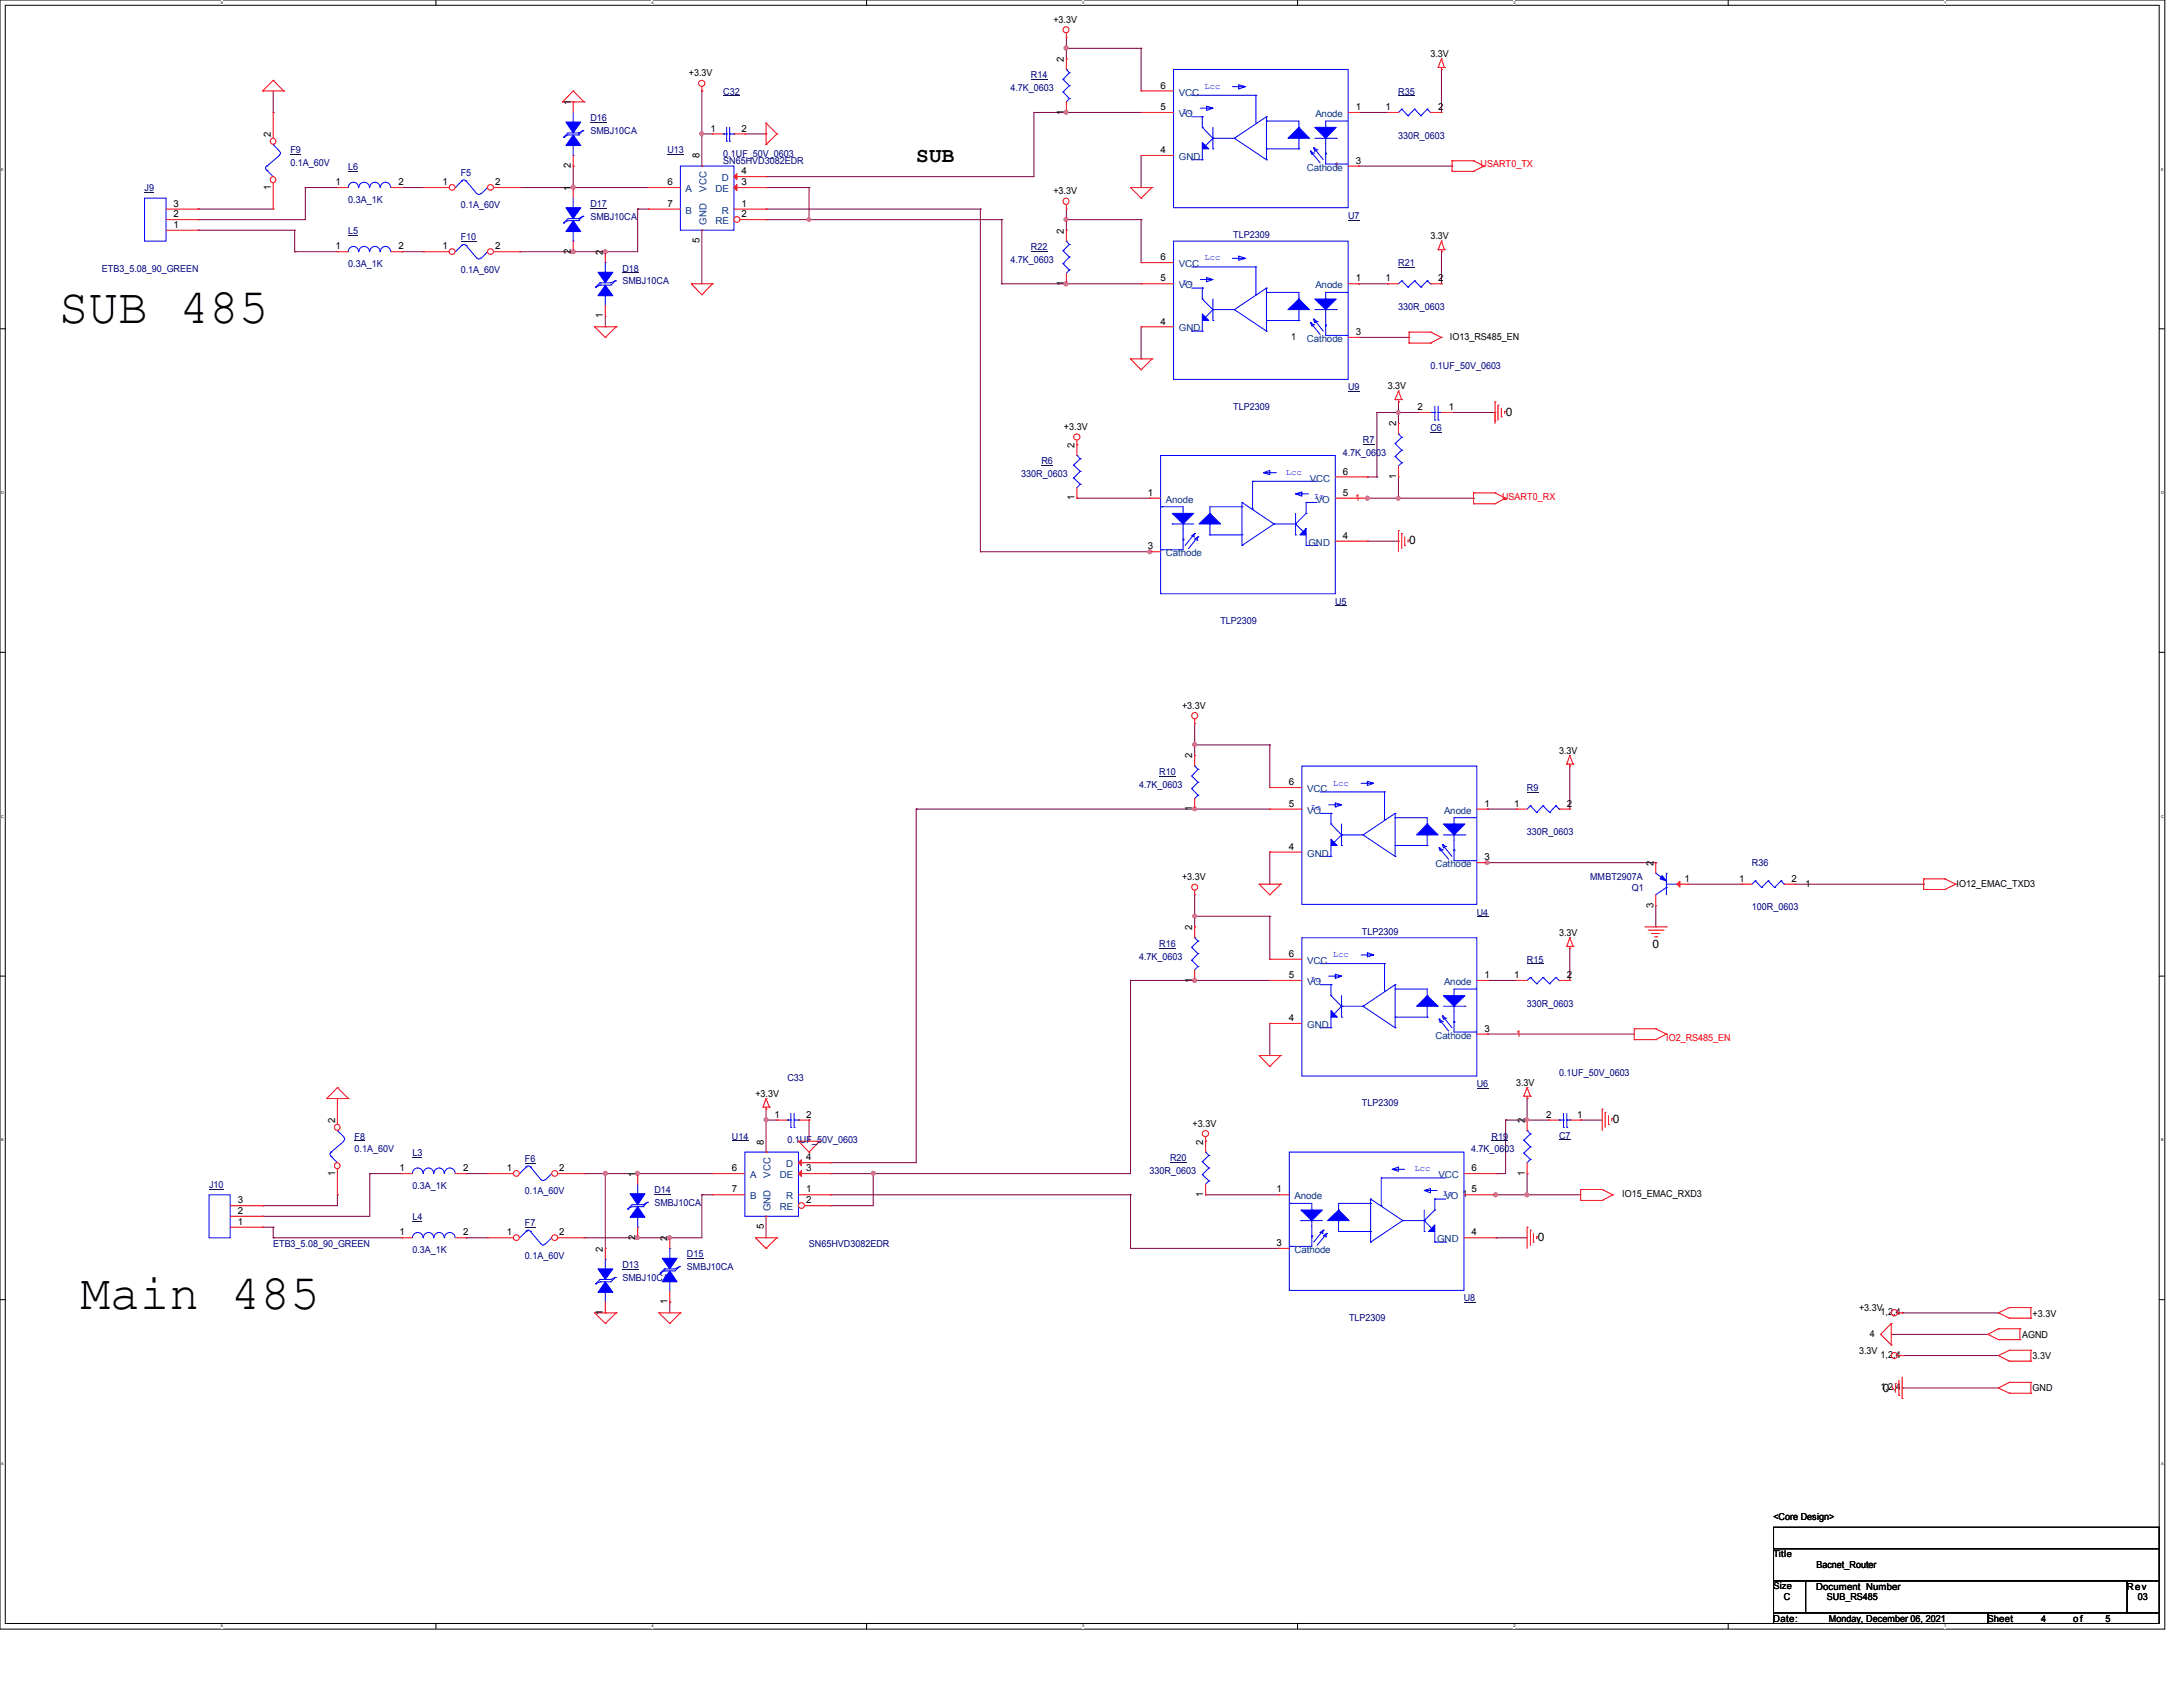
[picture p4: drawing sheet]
<svg xmlns="http://www.w3.org/2000/svg" width="279mm" height="216mm" viewBox="0 0 279 216" stroke-linecap="round" stroke-linejoin="round" font-family="sans-serif">
<defs><g id="words">
<g font-size="6.3">
<text x="7.5" y="41.3">SUB 485</text>
<text x="10.3" y="167.5">Main 485</text>
</g>
<text font-size="2.7" x="117.3" y="20.8">SUB</text>
<g font-size="1.5">
<text x="192.7" y="53.2">0</text>
<text x="180.4" y="69.6">0</text>
<text x="211.5" y="121.4">0</text>
<text x="206.4" y="143.7">0</text>
<text x="196.8" y="158.8">0</text>
<text x="241" y="178.1">0</text>
</g>
<g font-size="1.2">
<text x="134.8" y="2.9">+3.3V</text>
<text x="88.2" y="9.8">+3.3V</text>
<text x="136.2" y="7.9" transform="rotate(-90 136.2 7.9)">2</text>
<text x="148.5" y="11.3">6</text>
<text x="183.1" y="7.3">3.3V</text>
<text x="34.7" y="17.5" transform="rotate(-90 34.7 17.5)">2</text>
<text x="73.1" y="13.4" transform="rotate(-90 73.1 13.4)">1</text>
<text x="90.9" y="16.8">1</text>
<text x="94.9" y="16.8">2</text>
<text x="136.2" y="14.7" transform="rotate(-90 136.2 14.7)">1</text>
<text x="148.5" y="14.1">5</text>
<text x="173.5" y="14.1">1</text>
<text x="177.3" y="14.1">1</text>
<text x="184.1" y="14.1">2</text>
<text x="42.9" y="23.7">1</text>
<text x="51" y="23.7">2</text>
<text x="56.6" y="23.7">1</text>
<text x="63.4" y="23.7">2</text>
<text x="73.1" y="21.5" transform="rotate(-90 73.1 21.5)">2</text>
<text x="85.4" y="23.7">6</text>
<text x="89.5" y="20.3" transform="rotate(-90 89.5 20.3)">8</text>
<text x="94.9" y="22.3">4</text>
<text x="94.9" y="23.7">3</text>
<text x="148.5" y="19.6">4</text>
<text x="173.5" y="21">3</text>
<text x="22.2" y="29.2">1</text>
<text x="22.2" y="27.8">2</text>
<text x="22.2" y="26.5">3</text>
<text x="34.7" y="24.3" transform="rotate(-90 34.7 24.3)">1</text>
<text x="73.1" y="24.4" transform="rotate(-90 73.1 24.4)">1</text>
<text x="85.4" y="26.5">7</text>
<text x="94.9" y="26.5">1</text>
<text x="94.9" y="27.8">2</text>
<text x="134.8" y="24.8">+3.3V</text>
<text x="136.2" y="29.9" transform="rotate(-90 136.2 29.9)">2</text>
<text x="42.9" y="31.9">1</text>
<text x="51" y="31.9">2</text>
<text x="56.6" y="31.9">1</text>
<text x="63.4" y="31.9">2</text>
<text x="73.1" y="32.5" transform="rotate(-90 73.1 32.5)">2</text>
<text x="77.2" y="32.6" transform="rotate(-90 77.2 32.6)">2</text>
<text x="89.5" y="31.1" transform="rotate(-90 89.5 31.1)">5</text>
<text x="148.5" y="33.3">6</text>
<text x="183.1" y="30.6">3.3V</text>
<text x="77.2" y="40.7" transform="rotate(-90 77.2 40.7)">1</text>
<text x="136.2" y="36.6" transform="rotate(-90 136.2 36.6)">1</text>
<text x="148.5" y="41.5">4</text>
<text x="148.5" y="36">5</text>
<text x="173.5" y="36">1</text>
<text x="177.3" y="36">1</text>
<text x="184.1" y="36">2</text>
<text x="165.3" y="43.5">1</text>
<text x="173.5" y="42.9">3</text>
<text x="185.6" y="43.5">IO13_RS485_EN</text>
<text x="177.6" y="49.8">3.3V</text>
<text x="181.4" y="52.5">2</text>
<text x="185.5" y="52.5">1</text>
<text x="136.2" y="55">+3.3V</text>
<text x="137.5" y="57.3" transform="rotate(-90 137.5 57.3)">2</text>
<text x="178.7" y="54.6" transform="rotate(-90 178.7 54.6)">2</text>
<text x="137.5" y="64" transform="rotate(-90 137.5 64)">1</text>
<text x="146.9" y="63.5">1</text>
<text x="171.9" y="63.5">5</text>
<text x="171.9" y="60.7">6</text>
<text x="178.7" y="61.3" transform="rotate(-90 178.7 61.3)">1</text>
<text x="146.9" y="70.3">3</text>
<text x="171.9" y="69">4</text>
<text x="151.3" y="90.7">+3.3V</text>
<text x="152.6" y="97.1" transform="rotate(-90 152.6 97.1)">2</text>
<text x="165" y="100.5">6</text>
<text x="199.5" y="96.5">3.3V</text>
<text x="152.6" y="103.8" transform="rotate(-90 152.6 103.8)">1</text>
<text x="165" y="103.3">5</text>
<text x="190" y="103.3">1</text>
<text x="193.8" y="103.3">1</text>
<text x="200.5" y="103.3">2</text>
<text x="151.3" y="112.6">+3.3V</text>
<text x="165" y="108.8">4</text>
<text x="190" y="110.1">3</text>
<text x="211.6" y="110.8" transform="rotate(-90 211.6 110.8)">2</text>
<text x="215.6" y="112.9">1</text>
<text x="222.6" y="112.9">1</text>
<text x="229.3" y="112.9">2</text>
<text x="231.1" y="113.5">1</text>
<text x="250.4" y="113.5">IO12_EMAC_TXD3</text>
<text x="152.6" y="119" transform="rotate(-90 152.6 119)">2</text>
<text x="199.5" y="119.8">3.3V</text>
<text x="211.6" y="116.2" transform="rotate(-90 211.6 116.2)">3</text>
<text x="152.6" y="125.8" transform="rotate(-90 152.6 125.8)">1</text>
<text x="165" y="125.2">5</text>
<text x="165" y="122.5">6</text>
<text x="190" y="125.2">1</text>
<text x="193.8" y="125.2">1</text>
<text x="200.5" y="125.2">2</text>
<text x="165" y="130.7">4</text>
<text x="190" y="132">3</text>
<text x="42.9" y="143.7" transform="rotate(-90 42.9 143.7)">2</text>
<text x="96.7" y="140.3">+3.3V</text>
<text x="99.1" y="143">1</text>
<text x="103.2" y="143">2</text>
<text x="194" y="139">3.3V</text>
<text x="195.1" y="143.7" transform="rotate(-90 195.1 143.7)">2</text>
<text x="197.9" y="143">2</text>
<text x="201.9" y="143">1</text>
<text x="51.1" y="149.9">1</text>
<text x="59.3" y="149.9">2</text>
<text x="64.9" y="149.9">1</text>
<text x="71.6" y="149.9">2</text>
<text x="93.7" y="149.9">6</text>
<text x="97.7" y="146.5" transform="rotate(-90 97.7 146.5)">8</text>
<text x="103.2" y="148.5">4</text>
<text x="103.2" y="149.9">3</text>
<text x="152.6" y="144.2">+3.3V</text>
<text x="154" y="146.5" transform="rotate(-90 154 146.5)">2</text>
<text x="188.3" y="149.9">6</text>
<text x="30.4" y="155.4">2</text>
<text x="30.4" y="154">3</text>
<text x="42.9" y="150.5" transform="rotate(-90 42.9 150.5)">1</text>
<text x="81.3" y="150.6" transform="rotate(-90 81.3 150.6)">1</text>
<text x="93.7" y="152.6">7</text>
<text x="103.2" y="152.6">1</text>
<text x="103.2" y="154">2</text>
<text x="154" y="153.2" transform="rotate(-90 154 153.2)">1</text>
<text x="163.4" y="152.6">1</text>
<text x="188.3" y="152.6">5</text>
<text x="195.1" y="150.5" transform="rotate(-90 195.1 150.5)">1</text>
<text x="207.6" y="153.2">IO15_EMAC_RXD3</text>
<text x="30.4" y="156.8">1</text>
<text x="51.1" y="158.1">1</text>
<text x="59.3" y="158.1">2</text>
<text x="64.9" y="158.1">1</text>
<text x="71.6" y="158.1">2</text>
<text x="77.2" y="160.2" transform="rotate(-90 77.2 160.2)">2</text>
<text x="81.3" y="158.7" transform="rotate(-90 81.3 158.7)">2</text>
<text x="85.4" y="158.8" transform="rotate(-90 85.4 158.8)">2</text>
<text x="97.7" y="157.3" transform="rotate(-90 97.7 157.3)">5</text>
<text x="163.4" y="159.5">3</text>
<text x="188.3" y="158.1">4</text>
<text x="85.4" y="166.9" transform="rotate(-90 85.4 166.9)">1</text>
<text x="237.9" y="167.8">+3.3V</text>
<text x="77.2" y="168.3" transform="rotate(-90 77.2 168.3)">1</text>
<text x="237.9" y="173.3">3.3V</text>
<text x="239.3" y="171.1">4</text>
<text x="240.7" y="168.3">1,2,4</text>
<text x="240.7" y="173.8">1,2,4</text>
<text x="258.8" y="171.2">AGND</text>
<text x="260.2" y="168.5">+3.3V</text>
<text x="260.2" y="173.9">3.3V</text>
<text x="240.7" y="177.9">1,2,4</text>
<text x="260.2" y="178.1">GND</text>
<text x="227" y="194.5">&lt;Core Design&gt;</text>
<text x="227" y="199.3">Title</text>
<text x="227" y="203.4">Size</text>
<text x="232.5" y="203.5">Document Number</text>
<text x="232.5" y="200.7">Bacnet_Router</text>
<text x="272.2" y="203.5">Rev</text>
<text x="227" y="207.6">Date:</text>
<text x="228.3" y="204.8">C</text>
<text x="233.8" y="204.8">SUB_RS485</text>
<text x="234.1" y="207.6">Monday, December 06, 2021</text>
<text x="254.4" y="207.6">Sheet</text>
<text x="261.3" y="207.6">4</text>
<text x="265.4" y="207.6">of</text>
<text x="269.5" y="207.6">5</text>
<text x="273.6" y="204.8">03</text>
</g>
<g font-size="1.2" fill="#000080">
<text x="129.3" y="11.7">4.7K_0603</text>
<text x="131.9" y="10">R14</text>
<text x="75.6" y="15.5">D16</text>
<text x="75.6" y="17.2">SMBJ10CA</text>
<text x="92.6" y="12.1">C32</text>
<text x="179" y="12.1">R35</text>
<text x="179" y="17.7">330R_0603</text>
<text x="37.2" y="19.6">F9</text>
<text x="37.2" y="21.3">0.1A_60V</text>
<text x="44.6" y="21.7">L6</text>
<text x="59" y="22.5">F5</text>
<text x="85.4" y="19.6">U13</text>
<text x="92.6" y="20.1">0.1UF_50V_0603</text>
<text x="92.6" y="21">SN65HVD3082EDR</text>
<text x="18.5" y="24.5">J9</text>
<text x="44.6" y="26">0.3A_1K</text>
<text x="44.6" y="29.9">L5</text>
<text x="59" y="26.6">0.1A_60V</text>
<text x="75.6" y="26.5">D17</text>
<text x="75.6" y="28.2">SMBJ10CA</text>
<text x="172.5" y="28">U7</text>
<text x="13" y="34.8">ETB3_5.08_90_GREEN</text>
<text x="44.6" y="34.2">0.3A_1K</text>
<text x="59" y="30.8">F10</text>
<text x="59" y="34.9">0.1A_60V</text>
<text x="79.7" y="34.8">D18</text>
<text x="129.3" y="33.7">4.7K_0603</text>
<text x="131.9" y="32">R22</text>
<text x="157.8" y="30.5">TLP2309</text>
<text x="179" y="34">R21</text>
<text x="79.7" y="36.4">SMBJ10CA</text>
<text x="179" y="39.7">330R_0603</text>
<text x="183.1" y="47.2">0.1UF_50V_0603</text>
<text x="157.8" y="52.5">TLP2309</text>
<text x="172.5" y="50">U9</text>
<text x="133.3" y="59.4">R6</text>
<text x="171.9" y="58.3">4.7K_0603</text>
<text x="174.4" y="56.7">R7</text>
<text x="183.1" y="55.2">C6</text>
<text x="130.7" y="61.1">330R_0603</text>
<text x="170.9" y="77.4">U5</text>
<text x="156.2" y="79.9">TLP2309</text>
<text x="145.8" y="100.8">4.7K_0603</text>
<text x="148.4" y="99.2">R10</text>
<text x="195.4" y="101.3">R9</text>
<text x="195.4" y="106.9">330R_0603</text>
<text x="203.5" y="112.6">MMBT2907A</text>
<text x="224.2" y="110.9">R36</text>
<text x="174.3" y="119.6">TLP2309</text>
<text x="189" y="117.2">U4</text>
<text x="208.9" y="114">Q1</text>
<text x="224.2" y="116.5">100R_0603</text>
<text x="145.8" y="122.8">4.7K_0603</text>
<text x="148.4" y="121.2">R16</text>
<text x="195.4" y="123.2">R15</text>
<text x="195.4" y="128.8">330R_0603</text>
<text x="199.5" y="137.8">0.1UF_50V_0603</text>
<text x="100.8" y="138.3">C33</text>
<text x="174.3" y="141.6">TLP2309</text>
<text x="189" y="139.1">U6</text>
<text x="45.4" y="145.8">F8</text>
<text x="45.4" y="147.5">0.1A_60V</text>
<text x="52.8" y="147.9">L3</text>
<text x="67.2" y="148.7">F6</text>
<text x="93.7" y="145.8">U14</text>
<text x="100.8" y="146.3">0.1UF_50V_0603</text>
<text x="149.8" y="148.6">R20</text>
<text x="188.3" y="147.5">4.7K_0603</text>
<text x="190.9" y="145.8">R19</text>
<text x="199.5" y="145.7">C7</text>
<text x="26.8" y="152">J10</text>
<text x="52.8" y="152.1">0.3A_1K</text>
<text x="67.2" y="152.8">0.1A_60V</text>
<text x="83.8" y="152.7">D14</text>
<text x="83.8" y="154.3">SMBJ10CA</text>
<text x="147.1" y="150.2">330R_0603</text>
<text x="35" y="159.6">ETB3_5.08_90_GREEN</text>
<text x="52.8" y="156.1">L4</text>
<text x="52.8" y="160.4">0.3A_1K</text>
<text x="67.2" y="156.9">F7</text>
<text x="67.2" y="161.1">0.1A_60V</text>
<text x="87.9" y="160.9">D15</text>
<text x="103.5" y="159.6">SN65HVD3082EDR</text>
<text x="79.7" y="162.3">D13</text>
<text x="79.7" y="164">SMBJ10CA</text>
<text x="87.9" y="162.6">SMBJ10CA</text>
<text x="187.3" y="166.5">U8</text>
<text x="172.7" y="169">TLP2309</text>
</g>
<g font-size="1.2" fill="#004080">
<text x="150.9" y="15">VO</text>
<text x="150.9" y="12.2">VCC</text>
<text x="168.4" y="15">Anode</text>
<text x="92.4" y="23.2">D</text>
<text x="150.9" y="20.5">GND</text>
<text x="167.3" y="21.8">Cathode</text>
<text x="87.8" y="24.6">A</text>
<text x="87.8" y="27.3">B</text>
<text x="90.4" y="28.8" transform="rotate(-90 90.4 28.8)">GND</text>
<text x="90.4" y="24.6" transform="rotate(-90 90.4 24.6)">VCC</text>
<text x="91.6" y="24.6">DE</text>
<text x="91.6" y="28.7">RE</text>
<text x="92.4" y="27.3">R</text>
<text x="150.9" y="34.2">VCC</text>
<text x="150.9" y="36.9">VO</text>
<text x="168.4" y="36.9">Anode</text>
<text x="150.9" y="42.4">GND</text>
<text x="167.3" y="43.8">Cathode</text>
<text x="149.2" y="64.3">Anode</text>
<text x="167.6" y="61.6">VCC</text>
<text x="168.4" y="64.3">VO</text>
<text x="149.2" y="71.2">Cathode</text>
<text x="167.5" y="69.8">GND</text>
<text x="167.3" y="101.4">VCC</text>
<text x="167.3" y="104.1">VO</text>
<text x="184.8" y="104.1">Anode</text>
<text x="167.3" y="109.6">GND</text>
<text x="183.7" y="111">Cathode</text>
<text x="167.3" y="123.4">VCC</text>
<text x="167.3" y="131.6">GND</text>
<text x="167.3" y="126.1">VO</text>
<text x="184.8" y="126.1">Anode</text>
<text x="183.7" y="132.9">Cathode</text>
<text x="100.6" y="149.4">D</text>
<text x="96" y="150.8">A</text>
<text x="96" y="153.5">B</text>
<text x="98.6" y="155" transform="rotate(-90 98.6 155)">GND</text>
<text x="98.6" y="150.7" transform="rotate(-90 98.6 150.7)">VCC</text>
<text x="99.8" y="150.8">DE</text>
<text x="99.8" y="154.9">RE</text>
<text x="100.6" y="153.5">R</text>
<text x="165.7" y="153.5">Anode</text>
<text x="184.1" y="150.8">VCC</text>
<text x="184.9" y="153.5">VO 1</text>
<text x="165.7" y="160.4">Cathode</text>
<text x="183.9" y="159">GND</text>
</g>
<g font-size="1.2" fill="#f00">
<text x="170.8" y="21.6">1</text>
<text x="189.5" y="21.4">USART0_TX</text>
<text x="173.5" y="64.1">1</text>
<text x="192.3" y="64">USART0_RX</text>
<text x="194" y="132.7">1</text>
<text x="213.3" y="133.2">IO2_RS485_EN</text>
</g>
<g font-size="1.1" fill="#00f">
<text x="154.2" y="11.4">Lcc</text>
<text x="151.3" y="14.6">Io</text>
<text x="154.2" y="33.3">Lcc</text>
<text x="151.3" y="36.5">Io</text>
<text x="164.6" y="60.7">Lcc</text>
<text x="168.1" y="63.9">Io</text>
<text x="170.6" y="100.5">Lcc</text>
<text x="167.7" y="103.7">Io</text>
<text x="167.7" y="125.6">Io</text>
<text x="170.6" y="122.5">Lcc</text>
<text x="181.1" y="149.9">Lcc</text>
<text x="184.6" y="153.1">Io</text>
</g>
<g font-size=".5">
<text x="28.2" y=".6">5</text>
<text x="83.4" y=".6">4</text>
<text x="138.5" y=".6">3</text>
<text x="193.7" y=".6">2</text>
<text x="248.8" y=".6">1</text>
<text x=".2" y="21.9">E</text>
<text x="276.6" y="21.9">E</text>
<text x=".2" y="63.2">D</text>
<text x="276.6" y="63.2">D</text>
<text x=".2" y="104.6">C</text>
<text x="276.6" y="104.6">C</text>
<text x=".2" y="146.1">B</text>
<text x="276.6" y="146.1">B</text>
<text x=".2" y="187.5">A</text>
<text x="276.6" y="187.5">A</text>
<text x="28.2" y="208.3">5</text>
<text x="83.4" y="208.3">4</text>
<text x="138.5" y="208.3">3</text>
<text x="193.7" y="208.3">2</text>
<text x="248.8" y="208.3">1</text>
</g>
</g></defs>
<path d="M0 0h277.1v208.5h-277.1zM.7 .7h275.7v207.1h-275.7z" fill="none" stroke="#000" stroke-width=".13"/>
<g fill="#fff">
<path d="M28.2 .1h.3v.5h-.3z"/>
<path d="M28.2 207.9h.3v.5h-.3z"/>
</g>
<path d="M55.8 0v.7M55.8 207.8v.6" fill="none" stroke="#000" stroke-width=".13"/>
<g fill="#fff">
<path d="M83.4 .1h.2v.5h-.2z"/>
<path d="M83.4 207.9h.2v.5h-.2z"/>
</g>
<path d="M110.9 0v.7M110.9 207.8v.6" fill="none" stroke="#000" stroke-width=".13"/>
<g fill="#fff">
<path d="M138.5 .1h.2v.5h-.2z"/>
<path d="M138.5 207.9h.2v.5h-.2z"/>
</g>
<path d="M166.1 0v.7M166.1 207.8v.6" fill="none" stroke="#000" stroke-width=".13"/>
<g fill="#fff">
<path d="M193.6 .1h.3v.5h-.3z"/>
<path d="M193.6 207.9h.3v.5h-.3z"/>
</g>
<path d="M221.2 0v.7M221.2 207.8v.6" fill="none" stroke="#000" stroke-width=".13"/>
<g fill="#fff">
<path d="M248.8 .1h.2v.5h-.2z"/>
<path d="M248.8 207.9h.2v.5h-.2z"/>
<path d="M.2 21.4h.3v.5h-.3z"/>
<path d="M276.5 21.4h.3v.5h-.3z"/>
<path d="M.2 62.8h.3v.5h-.3z"/>
<path d="M276.5 62.8h.3v.5h-.3z"/>
</g>
<path d="M0 42.1h.7M276.4 42.1h.6" fill="none" stroke="#000" stroke-width=".13"/>
<g fill="#fff">
<path d="M.2 104.2h.3v.5h-.3z"/>
<path d="M276.5 104.2h.3v.5h-.3z"/>
</g>
<path d="M0 83.5h.7M276.4 83.5h.6" fill="none" stroke="#000" stroke-width=".13"/>
<g fill="#fff">
<path d="M.2 145.6h.3v.6h-.3z"/>
<path d="M276.5 145.6h.3v.6h-.3z"/>
</g>
<path d="M0 124.9h.7M276.4 124.9h.6" fill="none" stroke="#000" stroke-width=".13"/>
<g fill="#fff">
<path d="M.2 187h.3v.6h-.3z"/>
<path d="M276.5 187h.3v.6h-.3z"/>
</g>
<path d="M0 166.3h.7M276.4 166.3h.6M227 195.5h49.4v2.7h-49.4zM227 198.2h49.4v4.1h-49.4zM227 202.3h4.1v4.1h-4.1zM227 206.4h27.4v1.4h-27.4zM231.1 202.3h41.1v4.1h-41.1zM254.4 206.4h22v1.4h-22zM272.2 202.3h4.2v4.1h-4.2z" fill="none" stroke="#000" stroke-width=".13"/>
<g fill="none" stroke="#800040" stroke-width=".13">
<path d="M35 14.4h.1M35 11.6v2.8M89.8 11.6h.1M89.8 17.1h.1M89.8 11.6v9.7M89.8 17.1h1.4M95.3 17.1h2.7M98 17.1h.1M132.3 14.4h.1M132.3 14.4v8.2h-34.3M132.3 14.4h13.7M136.5 6.2h.1"/>
<path d="M136.5 14.4h.1M136.5 7.5h.1M136.5 4.8v2.7M136.5 6.2h9.5M146 6.2h.1M146 14.4h.1M146 6.2v5.4M146 19.9v4.1M173.9 14.4h.1M173.9 14.4h3.7M184.5 8.9h.1M184.5 8.9v5.5"/>
<path d="M25.4 28.1h.1M25.4 26.8h.1M25.4 29.5h.1M25.4 26.8h9.6M25.4 29.5h12.3M37.7 29.5h.1M37.7 32.2h.1M37.7 32.2h5.5M37.7 29.5v2.7M39.1 24h.1M39.1 24v4.1h-13.7M39.1 24h4.1"/>
<path d="M51.4 24h.1M51.4 32.2h.1M51.4 24h2.8M51.4 32.2h2.8M66.5 32.2h.1M66.5 24h.1M66.5 24h16.5M73.4 32.2h.1M73.4 24h.1M73.4 21.3h.1M73.4 21.3v2.7M77.5 32.2h.1"/>
<path d="M81.6 26.8h.1M81.6 26.8h1.4M81.6 26.8v5.4h-15.1M89.8 29.5h.1M89.8 29.5v6.8M98 24h.1M98 28.1h.1M98 22.6h.1M98 26.8h.1M98 28.1h30.2M98 26.8h27.5M98 24h5.5"/>
<path d="M103.5 24h.1M103.5 28.1h.1M103.5 24v4.1M125.5 26.8h.1M125.5 26.8v43.8M128.2 36.3h.1M128.2 28.1h.1M128.2 36.3h17.8M128.2 28.1v8.2M136.5 28.1h.1M136.5 36.3h.1M136.5 29.5h.1"/>
<path d="M136.5 28.1h9.5M136.5 26.8v2.7M146 28.1h.1M146 24h.1M146 28.1v5.5M173.9 36.3h.1M173.9 36.3h3.7M173.9 21.3h11.9M184.5 32.2h.1M184.5 32.2v4.1M185.8 21.3h.1M77.5 41.8h.1"/>
<path d="M77.5 40.5v1.3M146 45.9h.1M146 41.8v4.1M173.9 43.2h6.4M176.2 52.8h.1M176.2 52.8h5.5M176.2 52.8v8.2M179 52.8h.1M179 51.4h.1M179 51.4v2.8M180.3 43.2h.1M185.8 52.8h5.5"/>
<path d="M191.3 53.9h.1M191.3 52.8h.1M191.3 52.8v1.1M125.5 70.6h.1M125.5 70.6h21.9M137.8 63.8h.1M137.8 63.8h9.4M147.2 70.6h.1M174.9 63.8h13.7M175 63.8h.1M175 61h1.2M175 69.3h4"/>
<path d="M176.2 61h.1M179 69.3h.1M179 63.8h.1M179 61v2.8M188.6 63.8h.1M152.9 95.3h.1M152.9 96.7h.1M152.9 92.6v4.1M152.9 95.3h9.6M162.5 95.3h.1M162.5 95.3v5.5M200.9 98h.1"/>
<path d="M200.9 98v5.5M117.3 103.5h.1M117.3 103.5v45.3h-11M117.3 103.5h45.2M152.9 117.3h.1M152.9 103.5h.1M152.9 118.6h.1M152.9 117.3h9.6M152.9 114.5v4.1M162.5 117.3h.1M162.5 109.1h.1M162.5 109.1v4.1"/>
<path d="M162.5 117.3v5.5M189.9 110.4h22M190.4 103.5h.1M190.4 110.4h.1M190.4 103.5h3.7M211.9 110.4h.1M211.9 118.6h.1M211.9 115.9v2.7M216 113.2h6.9M222.9 113.2h.1M229.7 113.2h16.5M246.2 113.2h.1"/>
<path d="M144.7 125.5h.1M144.7 125.5v24.7h-38.4M144.7 125.5h17.8M152.9 125.5h.1M162.5 131h.1M162.5 131v4.1M190.4 125.5h.1M190.4 132.3h.1M190.4 125.5h3.7M190.4 132.3h18.8M200.9 121.4h.1M200.9 121.4v4.1"/>
<path d="M33.6 154.3h.1M33.6 155.7h.1M33.6 157.1h.1M33.6 157.1h1.4M35 157.1h.1M35 158.4h.1M35 158.4h16.4M35 157.1v1.3M43.2 152.9h.1M43.2 152.9v1.4h-9.6M47.3 150.2h.1M47.3 150.2h4.1"/>
<path d="M47.3 150.2v5.5h-13.7M59.6 150.2h.1M59.6 158.4h.1M59.6 150.2h2.8M59.6 158.4h2.8M74.8 150.2h.1M74.8 158.4h.1M74.8 150.2h16.4M77.5 150.2h.1M77.5 150.2v9.6M81.6 158.4h.1M81.6 150.2h.1"/>
<path d="M85.7 158.4h.1M89.8 152.9h.1M89.8 152.9v5.5h-15M89.8 152.9h1.4M98 155.7h.1M98 143.3h.1M98 147.4h.1M98 141.9v5.5M98 155.7v2.7M98 143.3h1.4M103.5 143.3h.1M103.5 143.3v2.7"/>
<path d="M106.3 150.2h.1M106.3 152.9h.1M106.3 148.8h.1M106.3 154.3h.1M106.3 152.9h38.4M111.8 150.2h.1M111.8 150.2v4.1h-5.5M144.7 159.8h.1M144.7 152.9h.1M144.7 159.8h18.9M144.7 152.9v6.9M154.3 152.9h.1"/>
<path d="M154.3 152.9h9.3M191.3 152.9h.1M191.3 152.9h11M191.5 150.2h.1M191.5 158.4h.1M191.5 152.9h.1M191.5 158.4h4M192.7 143.3h.1M192.7 143.3v6.9h-1.2M192.7 143.3h5.5M195.5 140.6h.1M195.5 143.3h.1"/>
<path d="M195.5 150.2h.1M195.5 152.9h.1M195.5 140.6v2.7M195.5 150.2v2.7M202.3 143.3h.1M202.3 143.3h2.8M85.7 166.6h.1M85.7 166.6v1.4M242.1 170.8h.1M242.1 170.8h12.3M243.5 168h.1M243.5 177.6h.1"/>
<path d="M243.5 173.5h.1M243.5 168h12.3M243.5 177.6h12.3M243.5 173.5h12.3"/>
</g>
<g fill="#f0f" stroke="#f0f" stroke-width=".13">
<circle cx="73.4" cy="32.2" r=".25"/>
<circle cx="77.5" cy="32.2" r=".25"/>
<circle cx="73.4" cy="24" r=".25"/>
<circle cx="103.5" cy="28.1" r=".23"/>
<circle cx="89.8" cy="17.1" r=".24"/>
<circle cx="85.7" cy="158.4" r=".24"/>
<circle cx="77.5" cy="150.2" r=".25"/>
<circle cx="81.6" cy="158.4" r=".24"/>
<circle cx="111.8" cy="150.2" r=".25"/>
<circle cx="81.6" cy="150.2" r=".25"/>
<circle cx="147.2" cy="70.6" r=".25"/>
<circle cx="179" cy="63.7" r=".24"/>
<circle cx="175" cy="63.8" r=".25"/>
<circle cx="136.5" cy="28.1" r=".24"/>
<circle cx="136.4" cy="36.3" r=".25"/>
<circle cx="136.4" cy="6.1" r=".25"/>
<circle cx="136.5" cy="14.4" r=".24"/>
<circle cx="195.4" cy="143.3" r=".25"/>
<circle cx="152.9" cy="117.3" r=".24"/>
<circle cx="152.9" cy="125.5" r=".25"/>
<circle cx="152.9" cy="95.3" r=".25"/>
<circle cx="195.4" cy="152.9" r=".25"/>
<circle cx="191.4" cy="152.9" r=".25"/>
<circle cx="152.9" cy="103.5" r=".24"/>
<circle cx="98" cy="143.3" r=".25"/>
<circle cx="179" cy="52.8" r=".24"/>
<circle cx="190.3" cy="110.4" r=".24"/>
</g>
<g fill="none" stroke="#f00" stroke-width=".13">
<path d="M33.6 11.6h.1M33.6 11.6h2.7M35 10.3h.1M35 10.3l-1.4 1.3M35 10.3l1.3 1.3M36.3 11.6h.1M72 13h.1M72 13h2.8M73.4 11.6h.1M73.4 11.6l-1.4 1.4M73.4 11.6l1.4 1.4M74.8 13h.1"/>
<path d="M89.8 11.6h.1M89.8 11.1v.5M98 15.7h.1M98 18.5h.1M98 15.7v2.8M98 15.7l1.4 1.4M99.4 17.1h.1M99.4 17.1l-1.4 1.4M136.5 4.8h.1M136.5 4.2v.6M184.1 8.6h.1M184.1 8.6h.8"/>
<path d="M184.5 8.9h.1M184.5 7.5h.1M184.5 8.6v.3M184.5 7.5l.4 1.1M184.5 7.5l-.4 1.1M184.9 8.6h.1M88.5 36.3h.1M88.5 36.3h2.7M88.5 36.3l1.3 1.4M89.8 37.7h.1M91.2 36.3h.1M91.2 36.3l-1.4 1.4"/>
<path d="M136.5 26.8h.1M136.5 26.2v.6M144.7 24h.1M144.7 24h2.7M144.7 24l1.3 1.4M146 25.4h.1M147.4 24h.1M147.4 24l-1.4 1.4M184.1 32h.1M184.1 32h.8M184.5 32.2h.1M184.5 30.9h.1"/>
<path d="M184.5 32v.2M184.5 30.9l.4 1.1M184.5 30.9l-.4 1.1M184.9 32h.1M185.8 21.9h.1M185.8 20.6h.1M185.8 21.9h2.8M185.8 20.6v1.3M185.8 20.6h2.8M188.6 21.9h.1M188.6 20.6h.1M188.6 20.6l1.3 .7"/>
<path d="M189.9 21.3h.1M189.9 21.3l-1.3 .6M76.1 41.8h.1M76.1 41.8h2.8M76.1 41.8l1.4 1.4M77.5 43.2h.1M78.9 41.8h.1M78.9 41.8l-1.4 1.4M137.8 56.9h.1M137.8 56.3v.6M144.7 45.9h.1M144.7 45.9h2.7"/>
<path d="M144.7 45.9l1.3 1.4M146 47.3h.1M147.4 45.9h.1M147.4 45.9l-1.4 1.4M178.6 51.1h.1M178.6 51.1h.8M179 51.4h.1M179 50h.1M179 51.1v.3M179 50l.4 1.1M179 50l-.4 1.1M179.4 51.1h.1"/>
<path d="M180.3 43.9h.1M180.3 42.5h.1M180.3 43.9h2.8M180.3 42.5v1.4M180.3 42.5h2.8M183.1 43.9h.1M183.1 42.5h.1M183.1 42.5l1.4 .7M184.5 43.2h.1M184.5 43.2l-1.4 .7M191.3 51.4h.1M191.3 51.4v2.8"/>
<path d="M191.7 51.9h.1M191.7 51.9v1.9M192.2 53.3h.1M192.2 52.2v1.1M192.6 52.7h.1M192.6 52.7v.2M179 67.9h.1M179 67.9v2.7M179.4 68.3h.1M179.4 68.3v1.9M179.8 69.8h.1M179.8 68.7v1.1"/>
<path d="M180.2 69.1h.1M180.2 69.1v.3M188.6 64.5h.1M188.6 63.1h.1M188.6 64.5h2.7M188.6 63.1v1.4M188.6 63.1h2.7M191.3 64.5h.1M191.3 63.1h.1M191.3 63.1l1.4 .7M192.7 63.8h.1M192.7 63.8l-1.4 .7"/>
<path d="M152.9 92.6h.1M152.9 92v.6M200.5 97.8h.1M200.5 97.8h.8M200.9 98h.1M200.9 96.7h.1M200.9 97.8v.2M200.9 96.7l.4 1.1M200.9 96.7l-.4 1.1M201.3 97.8h.1M152.9 114.5h.1M152.9 114v.5"/>
<path d="M161.2 113.2h.1M161.2 113.2h2.7M161.2 113.2l1.3 1.3M162.5 114.5h.1M163.9 113.2h.1M163.9 113.2l-1.4 1.3M210.5 118.6h2.8M210.9 119h2M211.4 119.5h.1M211.4 119.5h1.1M211.8 119.9h.2M212 119.9h.1"/>
<path d="M212.9 119h.1M213.3 118.6h.1M246.2 113.8h.1M246.2 112.5h.1M246.2 113.8h2.7M246.2 112.5v1.3M246.2 112.5h2.7M248.9 113.8h.1M248.9 112.5h.1M248.9 112.5l1.4 .7M250.3 113.2h.1M250.3 113.2l-1.4 .6"/>
<path d="M43.2 139.2h.1M43.2 139.2l-1.4 1.4M43.2 139.2l1.4 1.4M161.2 135.1h.1M161.2 135.1h2.7M161.2 135.1l1.3 1.4M162.5 136.5h.1M163.9 135.1h.1M163.9 135.1l-1.4 1.4M195.5 139.2h.1M195.5 139.2l.4 1.1M195.5 139.2l-.5 1.1"/>
<path d="M200.5 121.1h.1M200.5 121.1h.8M200.9 121.4h.1M200.9 120h.1M200.9 121.1v.3M200.9 120l.4 1.1M200.9 120l-.4 1.1M201.3 121.1h.1M209.2 133.1h.1M209.2 131.7h.1M209.2 133.1h2.7M209.2 131.7v1.4"/>
<path d="M209.2 131.7h2.7M211.9 133.1h.1M211.9 131.7h.1M211.9 131.7l1.4 .6M213.3 132.3h.1M213.3 132.3l-1.4 .8M41.8 140.6h.1M41.8 140.6h2.8M44.6 140.6h.1M96.7 158.4h.1M96.7 158.4h2.7M96.7 158.4l1.3 1.4"/>
<path d="M97.7 141.7h.1M97.7 141.7h.8M98 141.9h.1M98 140.6h.1M98 159.8h.1M98 141.7v.2M98 140.6l.5 1.1M98 140.6l-.3 1.1M98.5 141.7h.1M99.4 158.4h.1M99.4 158.4l-1.4 1.4M102.2 146h.1"/>
<path d="M102.2 146h2.7M102.2 146l1.3 1.4M103.5 147.4h.1M104.9 146h.1M104.9 146l-1.4 1.4M154.3 146h.1M154.3 145.5v.5M195 140.3h.1M195 140.3h.9M195.5 140.6h.1M195.5 157.1h.1M195.5 140.3v.3"/>
<path d="M195.5 157.1v2.7M195.9 140.3h.1M195.9 157.4h.1M195.9 157.4v2M196.3 159h.1M196.3 157.9v1.1M196.7 158.3h.1M196.7 158.3v.2M202.3 153.6h.1M202.3 152.2h.1M202.3 153.6h2.8M202.3 152.2v1.4"/>
<path d="M202.3 152.2h2.8M205.1 153.6h.1M205.1 152.2h.1M205.1 141.9h.1M205.1 152.2l1.3 .7M205.1 141.9v2.8M205.4 142.4h.1M205.4 142.4v1.9M205.9 143.9h.1M205.9 142.8v1.1M206.3 143.2h.1M206.3 143.2v.3"/>
<path d="M206.4 152.9h.1M206.4 152.9l-1.3 .7M76.1 168h.1M76.1 168h2.8M76.1 168l1.4 1.4M77.5 169.4h.1M78.9 168h.1M78.9 168l-1.4 1.4M84.3 168h.1M84.3 168h2.8M84.3 168l1.4 1.4M85.7 169.4h.1"/>
<path d="M87.1 168h.1M87.1 168l-1.4 1.4M240.7 170.8h.1M240.7 170.8l1.4 1.3M242.1 172.1h.1M242.1 169.4h.1M242.1 169.4v2.7M242.1 169.4l-1.4 1.4M242.2 177.8h.1M242.2 177.5v.3M242.6 177.1h.1M242.6 177.1v1.1"/>
<path d="M242.9 168h.6M242.9 173.5h.6M243 178.6h.1M243 176.7v1.9M243.5 168h.1M243.5 179h.1M243.5 173.5h.1M243.5 176.2v2.8M254.4 170.8h.1M254.4 170.8l1.4 .6M255.8 168h.1M255.8 177.6h.1"/>
<path d="M255.8 173.5h.1M255.8 170.1h.1M255.8 171.4h.1M255.8 168l1.4 .7M255.8 177.6l1.4 .7M255.8 173.5l1.4 .7M255.8 170.1l-1.4 .7M255.8 170.1h2.7M255.8 171.4h2.7M257.2 167.3h.1M257.2 168.7h.1M257.2 176.9h.1"/>
<path d="M257.2 178.3h.1M257.2 172.8h.1M257.2 174.2h.1M257.2 167.3l-1.4 .7M257.2 167.3h2.7M257.2 168.7h2.7M257.2 176.9l-1.4 .7M257.2 176.9h2.7M257.2 178.3h2.7M257.2 172.8l-1.4 .7M257.2 172.8h2.7M257.2 174.2h2.7"/>
<path d="M258.5 170.1h.1M258.5 171.4h.1M258.5 170.1v1.3M259.9 167.3h.1M259.9 168.7h.1M259.9 176.9h.1M259.9 178.3h.1M259.9 172.8h.1M259.9 174.2h.1M259.9 167.3v1.4M259.9 172.8v1.4M259.9 176.9v1.4"/>
<circle cx="89.8" cy="10.7" r=".39"/>
<circle cx="136.4" cy="3.8" r=".38"/>
<circle cx="136.4" cy="25.8" r=".39"/>
<circle cx="137.8" cy="55.9" r=".39"/>
<circle cx="152.9" cy="91.6" r=".39"/>
<circle cx="152.9" cy="113.5" r=".38"/>
<circle cx="154.3" cy="145.1" r=".39"/>
<circle cx="242.5" cy="168" r=".4"/>
<circle cx="242.5" cy="173.5" r=".39"/>
</g>
<path d="M59.1 31.4l.3-.1 .2 .1M59.1 31.4h.1M59.1 31.4l-.8 .8M59.6 31.4h.1M59.6 31.4l1.4 1.7M61.5 33a.25 .25 0 0 1-.4 0M62.4 32.2h.1M62.4 32.2l-.8 .9" fill="none" stroke="#00f" stroke-width=".13"/>
<path d="M59 30.9h2v.1h-2z" fill="#000080"/>
<circle cx="57.9" cy="32.2" r=".37" fill="#fff" stroke="#f00" stroke-width=".13"/>
<path d="M54.2 32.2h.1M54.2 32.2h3.3" fill="none" stroke="#f00" stroke-width=".13"/>
<circle cx="62.8" cy="32.2" r=".37" fill="#fff" stroke="#f00" stroke-width=".13"/>
<path d="M63.2 32.2h3.3M66.5 32.2h.1" fill="none" stroke="#f00" stroke-width=".13"/>
<path d="M26.8 152.9h2.7v5.5h-2.7z" fill="none" stroke="#00f" stroke-width=".13"/>
<path d="M26.8 152.1h1.8v.1h-1.8z" fill="#000080"/>
<g fill="none" stroke="#f00" stroke-width=".13">
<path d="M177.6 14.4h.1M177.6 14.4h1.4M183.1 14.4h1.4M184.5 14.4h.1M152.9 96.7h.1M152.9 96.7v1.3M152.9 103.5h.1M152.9 102.2v1.3M29.5 157.1h4.1M29.5 155.7h4.1M29.5 154.3h4.1M33.6 157.1h.1"/>
<path d="M33.6 155.7h.1M33.6 154.3h.1M81.6 150.2h.1M81.6 158.4h.1M81.6 150.2v1.4M81.6 157.1v1.3"/>
</g>
<g fill="none" stroke="#00f" stroke-width=".13">
<path d="M179.4 14h.1M179.4 14l-.4 .4M179.4 14l.8 .8M180.2 14.8h.1M181.1 14h.1M181.1 14l-.9 .8M181.1 14l.8 .8M181.9 14.8h.1M182.7 14h.1M182.7 14l-.8 .8M182.7 14l.4 .4M183.1 14.4h.1"/>
<path d="M152.5 99.3h.1M152.5 99.3l.8 .8M152.9 98h.1M152.9 98l.4 .5M153.3 98.5h.1M153.3 98.5l-.8 .8M152.5 100.9h.1M152.5 100.9l.8 .9M153.3 101.8h.1M153.3 100.1h.1M153.3 101.8l-.4 .4M153.3 100.1l-.8 .8"/>
<path d="M80.3 154.7h.1M81.6 152.9h.1M81.6 157.1h.1M81.6 151.6v1.3M81.6 155.7v1.4M82.3 154.4h.1M82.3 154.2h.1M82.3 154.4h-1.4l-.6 .3M82.3 154.2h-1.4l-.6 .5M82.8 153.9h.1M82.8 153.9l-.5 .5M82.8 153.9l-.5 .3"/>
<path d="M199.6 143.3h.1M199.6 143.3h.5M200.1 144.3h.1M200.1 143.3h.1M200.1 142.5v1.8M200.5 144.3h.1M200.5 143.3h.1M200.5 142.5v1.8M200.5 143.3h.4M200.9 143.3h.1"/>
</g>
<path d="M179 12.3h2.1M148.4 99.4h2.1M83.8 152.9h2.1" fill="none" stroke="#000080" stroke-width=".13"/>
<g fill="#00f" stroke="#00f" stroke-width=".13">
<path d="M80.6 152.8h1.9l-.9 1.4z" fill-rule="evenodd"/>
<path d="M81.6 154.4l.9 1.4h-1.9z" fill-rule="evenodd"/>
</g>
<path d="M199.6 145.8h1.4v.1h-1.4z" fill="#000080"/>
<path d="M77.5 159.8h.1M77.5 159.8v1.4M198.2 143.3h.1M198.2 143.3h1.4M200.9 143.3h1.4M202.3 143.3h.1M77.5 168h.1M77.5 166.6v1.4" fill="none" stroke="#f00" stroke-width=".13"/>
<g fill="none" stroke="#00f" stroke-width=".13">
<path d="M183.1 52.8h.1M183.1 52.8h.5M183.6 53.8h.1M183.6 52.8h.1M183.6 52v1.8M184.1 53.8h.1M184.1 52.8h.1M184.1 52v1.8M184.1 52.8h.4M184.5 52.8h.1M76.2 164.3h.1M76.8 163.7h.1"/>
<path d="M76.8 164h.1M76.8 163.7l-.6 .6M76.8 164l-.6 .3M77.5 165.3h.1M77.5 161.2h.1M77.5 161.2v1.3M77.5 165.3v1.3M78.7 163.5h.1M78.7 163.5l-.5 .2h-1.4M78.7 163.5l-.5 .5h-1.4"/>
</g>
<g fill="#00f" stroke="#00f" stroke-width=".13">
<path d="M77.5 164l.9 1.4h-1.9z" fill-rule="evenodd"/>
<path d="M76.5 162.4h1.9l-.9 1.3z" fill-rule="evenodd"/>
</g>
<path d="M79.7 162.5h2.1" fill="none" stroke="#000080" stroke-width=".13"/>
<path d="M183.1 55.3h1.5v.1h-1.5z" fill="#000080"/>
<path d="M73.4 13h.1M73.4 13v1.4M73.4 19.9v1.4M73.4 21.3h.1M181.7 52.8h.1M181.7 52.8h1.4M184.5 52.8h1.3M185.8 52.8h.1" fill="none" stroke="#f00" stroke-width=".13"/>
<g fill="none" stroke="#00f" stroke-width=".13">
<path d="M72.1 17.6h.1M73.4 15.7h.1M73.4 19.9h.1M73.4 14.4v1.3M73.4 18.5v1.4M74 17.3h.1M74 17h.1M74 17.3h-1.3l-.6 .3M74 17h-1.3l-.6 .6M74.6 16.7h.1M74.6 16.7l-.6 .6M74.6 16.7l-.6 .3"/>
<path d="M67.3 149.3l.3-.1 .3 .2M67.4 149.4h.1M67.4 149.4l-.9 .8M67.9 149.4h.1M67.9 149.4l1.4 1.6M69.7 151a.25 .25 0 0 1-.4 0M70.6 150.2h.1M70.6 150.2l-.8 .8"/>
</g>
<g fill="#00f" stroke="#00f" stroke-width=".13">
<path d="M72.4 15.6h1.9l-.9 1.4z" fill-rule="evenodd"/>
<path d="M73.4 17.3l.9 1.3h-1.9z" fill-rule="evenodd"/>
</g>
<path d="M75.6 15.7h2.1" fill="none" stroke="#000080" stroke-width=".13"/>
<path d="M67.2 148.8h1.3v.1h-1.3z" fill="#000080"/>
<circle cx="66.1" cy="150.2" r=".37" fill="#fff" stroke="#f00" stroke-width=".13"/>
<path d="M62.4 150.2h.1M62.4 150.2h3.3" fill="none" stroke="#f00" stroke-width=".13"/>
<circle cx="71" cy="150.2" r=".37" fill="#fff" stroke="#f00" stroke-width=".13"/>
<path d="M71.4 150.2h3.4M74.8 150.2h.1" fill="none" stroke="#f00" stroke-width=".13"/>
<path d="M59.1 23.1l.3-.1 .2 .2M59.1 23.2h.1M59.1 23.2l-.8 .8M59.6 23.2h.1M59.6 23.2l1.4 1.6M61.5 24.8a.26 .26 0 0 1-.4 0M62.4 24h.1M62.4 24l-.8 .8" fill="none" stroke="#00f" stroke-width=".13"/>
<circle cx="57.9" cy="24" r=".37" fill="#fff" stroke="#f00" stroke-width=".13"/>
<path d="M54.2 24h.1M54.2 24h3.3" fill="none" stroke="#f00" stroke-width=".13"/>
<circle cx="62.8" cy="24" r=".37" fill="#fff" stroke="#f00" stroke-width=".13"/>
<g fill="none" stroke="#f00" stroke-width=".13">
<path d="M63.2 24h3.3M66.5 24h.1M177.6 36.3h.1M177.6 36.3h1.4M183.1 36.3h1.4M184.5 36.3h.1M99.4 143.3h.1M99.4 143.3h1.4M102.2 143.3h1.3M103.5 143.3h.1M195.5 150.2h.1M195.5 143.3h.1"/>
<path d="M195.5 143.3v1.4M195.5 148.8v1.4"/>
</g>
<g fill="none" stroke="#00f" stroke-width=".13">
<path d="M179.4 35.9h.1M179.4 35.9l-.4 .4M179.4 35.9l.8 .8M180.2 36.7h.1M181.1 35.9h.1M181.1 35.9l-.9 .8M181.1 35.9l.8 .8M181.9 36.7h.1M182.7 35.9h.1M182.7 35.9l-.8 .8M182.7 35.9l.4 .4M183.1 36.3h.1"/>
<path d="M166.6 98h22.4v17.7h-22.4zM169 109.6h.1M169 109.6h1.3M169 104.1h1.3M169 101.3h8.2M170.1 103h1.6l-.8-.3v.6l.8-.3M170.3 105.5h.1M170.3 104.1h.1M170.3 109.6h.1M170.3 105.5l1.4 1.3M170.3 104.1v1.4M170.3 108.2v1.4"/>
<path d="M171.7 108.2h.1M171.7 106.8h.1M171.7 105.5v2.7M171.7 106.8l-.9 1M171.7 106.8h2.8M174.2 100.2h1.6l-.8-.2v.5l.8-.3M174.5 106.8h.1M174.5 106.8l4.1 2.8M177.2 101.3h.1M177.2 104.9h.1M177.2 101.3v3.6M178.6 109.6h.1"/>
<path d="M178.6 108.2h.1M178.6 104.1h.1M178.6 104.6h.1M178.6 104.6h4.1v3.6M178.6 104.1v5.5M178.6 108.2h4.1M178.6 104.1l-4.1 2.7M182.7 105.5h.1M182.7 108.2h.1M182.7 106.8h.1M184.2 108.5h.1M184.2 108.5l1.2 1.5"/>
<path d="M184.2 108.5l.1 .4M184.2 108.5l.4 .3M184.3 108.9h.1M184.6 108.1h.1M184.6 108.8h.1M184.6 108.1l1.2 1.5M184.6 108.1l.1 .4M184.6 108.1l.4 .2M184.7 108.5h.1M184.7 106.8h2.8M185 108.3h.1M186.1 105.5h.1"/>
<path d="M186.1 106.8h.1M186.1 108.8h.1M186.1 108.9h.1M186.1 106.8v3.4h2.7M187.5 106.8h.1M188.8 104.6h.1M188.8 110.2h.1M188.8 104.6h-2.7v.9M100.8 143.3h.1M100.8 143.3h.4M101.2 144.3h.1M101.2 143.3h.1"/>
<path d="M101.2 142.5v1.8M101.6 144.3h.1M101.6 143.3h.1M101.6 142.5v1.8M101.6 143.3h.6M102.2 143.3h.1M195 147.6h.1M195 145.9h.1M195 147.6l.9 .8M195 145.9l.9 .9M195.5 144.7h.1M195.5 144.7l.4 .4"/>
<path d="M195.9 148.4h.1M195.9 146.8h.1M195.9 145.1h.1M195.9 148.4l-.4 .4M195.9 146.8l-.9 .8M195.9 145.1l-.9 .8"/>
</g>
<path d="M179 34.2h2.1M190.9 146h2.1" fill="none" stroke="#000080" stroke-width=".13"/>
<g fill="#00f" stroke="#00f" stroke-width=".13">
<path d="M170.3 107.4l.9 .8h-.9z"/>
<path d="M184.7 105.5h2.8l-1.4 1.3z"/>
<path d="M182.7 105.5l1.4 1.3h-2.8z"/>
</g>
<path d="M189 117.3h1.5v.1h-1.5z" fill="#000080"/>
<path d="M162.5 109.1h.1M162.5 103.5h.1M162.5 100.8h.1M162.5 103.5h4.1M162.5 109.1h4.1M162.5 100.8h4.1M189 103.5h1.4M189 110.4h1.4M190.4 103.5h.1M190.4 110.4h.1" fill="none" stroke="#f00" stroke-width=".13"/>
<g fill="#00f" stroke="#00f" stroke-width=".13">
<path d="M153.9 18.2l.8 .8h-.8z"/>
<path d="M168.3 16.3h2.7l-1.3 1.4z"/>
<path d="M164.8 17.7l1.4-1.4 1.4 1.4z"/>
</g>
<g fill="none" stroke="#00f" stroke-width=".13">
<path d="M150.2 8.9h22.4v17.7h-22.4zM152.5 14.9h1.4M152.5 12.2h8.2M153.6 13.8h1.6l-.8-.2v.5l.8-.3M153.9 16.3h.1M153.9 14.9h.1M153.9 16.3l1.3 1.4M153.9 14.9v1.4M153.9 19v1.4M155.2 19h.1M155.2 17.7h.1M155.2 16.3v2.7"/>
<path d="M155.2 17.7l-.9 .9M155.2 17.7h2.8M157.7 11.1h1.7l-.9-.3v.6l.9-.3M158 17.7h.1M158 17.7l4.1 2.7M160.7 12.2h.1M160.7 15.7h.1M160.7 12.2v3.5M162.1 19h.1M162.1 14.9h.1M162.1 15.5h.1M162.1 15.5h4.1v3.5"/>
<path d="M162.1 14.9v5.5M162.1 19h4.1M162.1 14.9l-4.1 2.8M166.2 16.3h.1M166.2 19h.1M166.2 17.7h.1M167.7 19.3h.1M167.7 19.3l1.3 1.5M167.7 19.3l.2 .4M167.7 19.3l.4 .3M167.9 19.7h.1M168.1 18.9h.1"/>
<path d="M168.1 19.6h.1M168.1 18.9l1.3 1.5M168.1 18.9l.2 .4M168.1 18.9l.5 .3M168.3 19.3h.1M168.3 17.7h2.7M168.6 19.2h.1M169.7 16.3h.1M169.7 17.7h.1M169.7 19.6h.1M169.7 19.7h.1M169.7 17.7v3.3h2.7"/>
<path d="M171 17.7h.1M172.4 15.5h.1M172.4 15.5h-2.7v.8M152.5 20.4h.1M152.5 20.4h1.4M153.9 20.4h.1M162.1 20.4h.1M172.4 21h.1"/>
</g>
<path d="M172.6 28.2h1.4h-1.4z" fill="#000080"/>
<path d="M146 19.9h.1M146 14.4h.1M146 11.6h.1M146 14.4h4.2M146 19.9h4.2M146 11.6h4.2M172.6 14.4h1.3M173.9 14.4h.1M172.6 21.3h1.3M173.9 21.3h.1" fill="none" stroke="#f00" stroke-width=".13"/>
<path d="M178.6 58.4h.1M178.6 56.8h.1M178.6 58.4l.8 .8M178.6 56.8l.8 .8M179 55.5h.1M179 55.5l.4 .5M179.4 59.2h.1M179.4 57.6h.1M179.4 56h.1M179.4 59.2l-.4 .4M179.4 57.6l-.8 .8M179.4 56l-.8 .8" fill="none" stroke="#00f" stroke-width=".13"/>
<path d="M174.5 56.8h1.4v.1h-1.4z" fill="#000080"/>
<path d="M179 54.2h.1M179 54.2v1.3M179 59.6v1.4M179 61h.1M85.7 158.4h.1M85.7 158.4v1.4M85.7 166.6h.1M85.7 165.3v1.3" fill="none" stroke="#f00" stroke-width=".13"/>
<g fill="none" stroke="#00f" stroke-width=".13">
<path d="M166.6 120h22.4v17.7h-22.4zM169 131.5h.1M169 131.5h1.3M169 126h1.3M169 123.3h8.2M170.1 124.9h1.6l-.8-.2v.5l.8-.3M170.3 127.4h.1M170.3 126h.1M170.3 131.5h.1M170.3 127.4l1.4 1.4M170.3 126v1.4M170.3 130.2v1.3"/>
<path d="M171.7 130.2h.1M171.7 128.8h.1M171.7 127.4v2.8M171.7 128.8l-.9 1M171.7 128.8h2.8M174.2 122.2h1.6l-.8-.3v.6l.8-.3M174.5 128.8h.1M174.5 128.8l4.1 2.7M177.2 123.3h.1M177.2 126.9h.1M177.2 123.3v3.6M178.6 131.5h.1"/>
<path d="M178.6 130.2h.1M178.6 126h.1M178.6 126.6h.1M178.6 126.6h4.1v3.6M178.6 126v5.5M178.6 130.2h4.1M178.6 126l-4.1 2.8M182.7 127.4h.1M182.7 130.2h.1M182.7 128.8h.1M184.2 130.4h.1M184.2 130.4l1.2 1.6"/>
<path d="M184.2 130.4l.1 .5M184.2 130.4l.4 .3M184.3 130.9h.1M184.6 130h.1M184.6 130.7h.1M184.6 130l1.2 1.5M184.6 130l.1 .4M184.6 130l.4 .3M184.7 130.4h.1M184.7 128.8h2.8M185 130.3h.1M186.1 127.4h.1"/>
<path d="M186.1 128.8h.1M186.1 130.7h.1M186.1 130.9h.1M186.1 128.8v3.3h2.7M187.5 128.8h.1M188.8 126.6h.1M188.8 132.1h.1M188.8 126.6h-2.7v.8M85.7 159.8h.1M85.7 159.8v1.4M84.5 162.9h.1M85 162.4h.1"/>
<path d="M85 162.6h.1M85 162.4l-.5 .5M85 162.6l-.5 .3M85.7 163.9h.1M85.7 163.9v1.4M87 162.1h.1M87 162.1l-.6 .3h-1.4M87 162.1l-.6 .5h-1.4"/>
</g>
<g fill="#00f" stroke="#00f" stroke-width=".13">
<path d="M170.3 129.3l.9 .9h-.9z"/>
<path d="M184.7 127.4h2.8l-1.4 1.4z"/>
<path d="M181.3 128.8l1.4-1.4 1.4 1.4z"/>
<path d="M85.7 162.6l1 1.4h-1.9z" fill-rule="evenodd"/>
<path d="M84.8 161h1.9l-1 1.4z" fill-rule="evenodd"/>
</g>
<path d="M87.9 161.1h2.1" fill="none" stroke="#000080" stroke-width=".13"/>
<path d="M189 139.2h1.5v.1h-1.5z" fill="#000080"/>
<g fill="none" stroke="#f00" stroke-width=".13">
<path d="M77.5 32.2h.1M77.5 32.2v1.4M77.5 39.1v1.4M77.5 40.5h.1M162.5 131h.1M162.5 125.5h.1M162.5 122.8h.1M162.5 125.5h4.1M162.5 131h4.1M162.5 122.8h4.1M189 125.5h1.4M189 132.3h1.4"/>
<path d="M190.4 125.5h.1M190.4 132.3h.1"/>
</g>
<g fill="none" stroke="#00f" stroke-width=".13">
<path d="M76.2 36.7h.1M76.8 36.2h.1M76.8 36.5h.1M76.8 36.2l-.6 .5M76.8 36.5l-.6 .2M77.5 37.7h.1M77.5 33.6h.1M77.5 33.6v1.4M77.5 37.7v1.4M78.7 35.9h.1M78.7 35.9l-.5 .3h-1.4M78.7 35.9l-.5 .6h-1.4"/>
<path d="M52.8 158.4a.68 .68 0 0 1 .7-.7 .68 .68 0 0 1 .6 .7M54.2 158.4a.66 .66 0 0 1 .6-.7 .66 .66 0 0 1 .7 .7M55.5 158.4a.66 .66 0 0 1 .7-.7 .66 .66 0 0 1 .7 .7M56.9 158.4a.68 .68 0 0 1 .7-.7 .68 .68 0 0 1 .7 .7"/>
</g>
<g fill="#00f" stroke="#00f" stroke-width=".13">
<path d="M77.5 36.5l.9 1.3h-1.9z" fill-rule="evenodd"/>
<path d="M76.5 34.8h1.9l-.9 1.4z" fill-rule="evenodd"/>
</g>
<path d="M79.7 34.9h2.1" fill="none" stroke="#000080" stroke-width=".13"/>
<path d="M52.8 156.3h1.3h-1.3z" fill="#000080"/>
<path d="M136.5 36.3h.1M136.5 29.5h.1M136.5 29.5v1.4M136.5 35v1.3M51.4 158.4h.1M51.4 158.4h1.4M58.3 158.4h1.3M59.6 158.4h.1" fill="none" stroke="#f00" stroke-width=".13"/>
<g fill="none" stroke="#00f" stroke-width=".13">
<path d="M136.1 33.7h.1M136.1 32.1h.1M136.1 33.7l.8 .8M136.1 32.1l.8 .8M136.5 30.9h.1M136.5 30.9l.4 .4M136.9 34.5h.1M136.9 32.9h.1M136.9 31.3h.1M136.9 34.5l-.4 .5M136.9 32.9l-.8 .8M136.9 31.3l-.8 .8"/>
<path d="M165 147.4h22.4v17.7h-22.4zM165.1 154h.1M165.1 159.5h.1M165.1 154h2.8v.9M166.5 156.2h.1M166.5 156.2h2.7M167.9 154.9h.1M167.9 156.2h.1M167.9 158.2h.1M167.9 158.3h.1M167.9 156.2v3.3h-2.8M169 157.7h.1"/>
<path d="M169.2 157.9h.1M169.4 157.4h.1M169.4 158.2h.1M169.4 157.4l-1.3 1.6M169.4 157.4l-.2 .5M169.4 157.4l-.4 .3M169.7 158.3h.1M169.8 157.9h.1M169.8 157.9l-1.2 1.5M169.8 157.9l-.1 .4M169.8 157.9l-.4 .3M171.3 154.9h.1"/>
<path d="M171.3 157.6h.1M171.3 156.2h.1M171.3 157.6h4.1M175.4 159h.1M175.4 157.6h.1M175.4 153.5h.1M175.4 154h.1M175.4 154h-4.1v3.6M175.4 153.5v5.5M175.4 153.5l4.1 2.7M176.8 150.7h.1M176.8 154.3h.1"/>
<path d="M176.8 150.7h8.2M176.8 150.7v3.6M178.2 149.6l.8 .3v-.5l-.8 .2h1.6M179.5 156.2h.1M179.5 156.2h2.8M179.5 156.2l-4.1 2.8M182.3 157.6h.1M182.3 156.2h.1M182.3 152.4l.8 .3v-.6l-.8 .3h1.6M182.3 154.9v2.7M182.3 156.2l.9 1M183.6 154.9h.1"/>
<path d="M183.6 153.5h.1M183.6 159h.1M183.6 154.9l-1.3 1.3M183.6 153.5v1.4M183.6 157.6v1.4M183.6 159h1.4M183.6 153.5h1.4M185 159h.1"/>
</g>
<path d="M132 32.2h2.1" fill="none" stroke="#000080" stroke-width=".13"/>
<g fill="#00f" stroke="#00f" stroke-width=".13">
<path d="M183.6 156.8v.8h-.8z"/>
<path d="M166.5 154.9h2.7l-1.3 1.3z"/>
<path d="M169.9 156.2l1.4-1.3 1.4 1.3z"/>
</g>
<path d="M187.4 166.7h1.4v.1h-1.4z" fill="#000080"/>
<g fill="none" stroke="#f00" stroke-width=".13">
<path d="M91.2 17.1h.1M91.2 17.1h1.4M93.9 17.1h1.4M95.3 17.1h.1M163.6 152.9h.1M163.6 159.8h.1M163.6 152.9h1.4M163.6 159.8h1.4M187.4 152.9h4.1M187.4 158.4h4.1M187.4 150.2h4.1M191.5 158.4h.1"/>
<path d="M191.5 152.9h.1M191.5 150.2h.1"/>
</g>
<g fill="none" stroke="#00f" stroke-width=".13">
<path d="M92.6 17.1h.1M92.6 17.1h.4M93 18.1h.1M93 17.1h.1M93 16.3v1.8M93.4 18.1h.1M93.4 17.1h.1M93.4 16.3v1.8M93.4 17.1h.5M93.9 17.1h.1M54.1 150.2a.68 .68 0 0 0-.6-.7 .68 .68 0 0 0-.7 .7M55.5 150.2a.66 .66 0 0 0-.7-.7 .66 .66 0 0 0-.6 .7"/>
<path d="M56.9 150.2a.66 .66 0 0 0-.7-.7 .66 .66 0 0 0-.7 .7M58.3 150.2a.68 .68 0 0 0-.7-.7 .68 .68 0 0 0-.7 .7"/>
</g>
<path d="M92.6 12.3h2.1" fill="none" stroke="#000080" stroke-width=".13"/>
<path d="M52.8 148h1.3v.1h-1.3z" fill="#000080"/>
<path d="M51.4 150.2h.1M51.4 150.2h1.4M58.3 150.2h1.3M59.6 150.2h.1M154.3 152.9h.1M154.3 146h.1M154.3 146v1.4M154.3 151.6v1.3" fill="none" stroke="#f00" stroke-width=".13"/>
<g fill="none" stroke="#00f" stroke-width=".13">
<path d="M44.6 24a.66 .66 0 0 1 .6-.7 .66 .66 0 0 1 .7 .7M45.9 24a.68 .68 0 0 1 .7-.7 .68 .68 0 0 1 .7 .7M47.3 24a.66 .66 0 0 1 .7-.7 .66 .66 0 0 1 .6 .7M48.7 24a.66 .66 0 0 1 .6-.7 .66 .66 0 0 1 .7 .7M153.9 150.3h.1M153.9 148.7h.1M153.9 150.3l.8 .8M153.9 148.7l.8 .8M154.3 147.4h.1M154.3 147.4l.4 .5M154.7 151.1h.1M154.7 149.5h.1"/>
<path d="M154.7 147.9h.1M154.7 151.1l-.4 .5M154.7 149.5l-.8 .8M154.7 147.9l-.8 .8"/>
</g>
<path d="M149.8 148.8h2.1" fill="none" stroke="#000080" stroke-width=".13"/>
<path d="M44.6 21.8h1.2v.1h-1.2z" fill="#000080"/>
<path d="M43.2 24h.1M43.2 24h1.4M50 24h1.4M51.4 24h.1" fill="none" stroke="#f00" stroke-width=".13"/>
<g fill="#00f" stroke="#00f" stroke-width=".13">
<path d="M153.9 40.2l.8 .8h-.8z"/>
<path d="M168.3 38.3h2.7l-1.3 1.3z"/>
<path d="M164.8 39.6l1.4-1.3 1.4 1.3z"/>
</g>
<g fill="none" stroke="#00f" stroke-width=".13">
<path d="M150.2 30.9h22.4v17.7h-22.4zM152.5 36.9h1.4M152.5 34.2h8.2M153.6 35.8h1.6l-.8-.3v.6l.8-.3M153.9 38.3h.1M153.9 36.9h.1M153.9 38.3l1.3 1.3M153.9 36.9v1.4M155.2 39.6h.1M155.2 38.3v2.7M155.2 39.6l-.9 1M155.2 39.6h2.8"/>
<path d="M157.7 33.1h1.7l-.9-.3v.5l.9-.2M158 39.6h.1M158 39.6l4.1 2.8M160.7 34.2h.1M160.7 37.7h.1M160.7 34.2v3.5M162.1 36.9h.1M162.1 37.4h.1M162.1 37.4h4.1v3.6M162.1 36.9v5.5M162.1 36.9l-4.1 2.7M166.2 38.3h.1"/>
<path d="M166.2 39.6h.1M168.3 39.6h2.7M169.7 38.3h.1M169.7 39.6h.1M169.7 39.6v3.3h2.7M171 39.6h.1M172.4 37.4h.1M172.4 37.4h-2.7v.9M152.5 42.4h.1M152.5 42.4h1.4M153.9 42.4h.1M153.9 41v1.4"/>
<path d="M155.2 41h.1M162.1 42.4h.1M162.1 41h.1M162.1 41h4.1M166.2 41h.1M167.7 41.3h.1M167.7 41.3l1.3 1.5M167.7 41.3l.2 .4M167.7 41.3l.4 .3M167.9 41.7h.1M168.1 40.9h.1M168.1 41.6h.1"/>
<path d="M168.1 40.9l1.3 1.5M168.1 40.9l.2 .4M168.1 40.9l.5 .2M168.3 41.3h.1M168.6 41.1h.1M169.7 41.6h.1M169.7 41.7h.1M172.4 42.9h.1"/>
</g>
<path d="M172.6 50.1h1.4v.1h-1.4z" fill="#000080"/>
<path d="M146 36.3h.1M146 33.6h.1M146 36.3h4.2M146 33.6h4.2M172.6 36.3h1.3M173.9 36.3h.1M146 41.8h.1M146 41.8h4.2M172.6 43.2h1.3M173.9 43.2h.1" fill="none" stroke="#f00" stroke-width=".13"/>
<path d="M18.5 25.4h2.8v5.5h-2.8z" fill="none" stroke="#00f" stroke-width=".13"/>
<path d="M18.5 24.6h1.2v.1h-1.2z" fill="#000080"/>
<path d="M21.3 29.5h4.1M21.3 28.1h4.1M21.3 26.8h4.1M25.4 29.5h.1M25.4 28.1h.1M25.4 26.8h.1M222.9 113.2h.1M222.9 113.2h1.3M228.3 113.2h1.4M229.7 113.2h.1" fill="none" stroke="#f00" stroke-width=".13"/>
<g fill="none" stroke="#00f" stroke-width=".13">
<path d="M44.6 32.2a.66 .66 0 0 1 .6-.7 .66 .66 0 0 1 .7 .7M45.9 32.2a.68 .68 0 0 1 .7-.7 .68 .68 0 0 1 .7 .7M47.3 32.2a.66 .66 0 0 1 .7-.7 .66 .66 0 0 1 .6 .7M48.7 32.2a.66 .66 0 0 1 .6-.7 .66 .66 0 0 1 .7 .7M224.7 112.7h.1M224.7 112.7l-.5 .5M224.7 112.7l.8 .9M225.5 113.6h.1M226.3 112.7h.1M226.3 112.7l-.8 .9M226.3 112.7l.8 .9M227.1 113.6h.1"/>
<path d="M228 112.7h.1M228 112.7l-.9 .9M228 112.7l.3 .5M228.3 113.2h.1"/>
</g>
<path d="M44.6 30.1h1.2h-1.2z" fill="#000080"/>
<path d="M43.2 32.2h.1M43.2 32.2h1.4M50 32.2h1.4M51.4 32.2h.1M93.9 22.6h4.1M93.9 24h4.1M93.9 26.8h4.1M98 22.6h.1M98 24h.1M98 26.8h.1" fill="none" stroke="#f00" stroke-width=".13"/>
<path d="M87.1 21.3h6.8v8.2h-6.8z" fill="none" stroke="#00f" stroke-width=".13"/>
<path d="M85.4 19.8h2.1" fill="none" stroke="#000080" stroke-width=".13"/>
<g fill="#f00" stroke="#f00" stroke-width=".13">
<path d="M93.9 22.6l.4-.4v.8z"/>
<path d="M93.9 24l.4-.4v.8z"/>
</g>
<circle cx="94.3" cy="28.1" r=".37" fill="#fff" stroke="#f00" stroke-width=".13"/>
<g fill="none" stroke="#f00" stroke-width=".13">
<path d="M83 24h.1M83 26.8h.1M83 24h4.1M83 26.8h4.1M89.8 21.3h.1M89.8 29.5h.1M94.7 28.1h3.3M98 28.1h.1M102.2 148.8h4.1M102.2 150.2h4.1M102.2 152.9h4.1M106.3 148.8h.1"/>
<path d="M106.3 150.2h.1M106.3 152.9h.1"/>
</g>
<path d="M95.3 147.4h6.9v8.3h-6.9z" fill="none" stroke="#00f" stroke-width=".13"/>
<path d="M93.7 146h2.1" fill="none" stroke="#000080" stroke-width=".13"/>
<g fill="#f00" stroke="#f00" stroke-width=".13">
<path d="M102.2 148.8l.4-.4v.8z"/>
<path d="M102.2 150.2l.4-.4v.8z"/>
</g>
<circle cx="102.6" cy="154.3" r=".37" fill="#fff" stroke="#f00" stroke-width=".13"/>
<path d="M91.2 150.2h.1M91.2 152.9h.1M91.2 150.2h4.1M91.2 152.9h4.1M98 147.4h.1M98 155.7h.1M103 154.3h3.3M106.3 154.3h.1" fill="none" stroke="#f00" stroke-width=".13"/>
<path d="M195.9 103.1h.1M195.9 103.1l-.4 .4M195.9 103.1l.8 .9M196.7 104h.1M197.5 103.1h.1M197.5 103.1l-.8 .9M197.5 103.1l.8 .9M198.3 104h.1M199.1 103.1h.1M199.1 103.1l-.8 .9M199.1 103.1l.5 .4M199.6 103.5h.1" fill="none" stroke="#00f" stroke-width=".13"/>
<path d="M195.5 101.4h1.4v.1h-1.4z" fill="#000080"/>
<g fill="none" stroke="#f00" stroke-width=".13">
<path d="M152.9 118.6h.1M152.9 118.6v1.4M194.1 103.5h.1M194.1 103.5h1.4M199.6 103.5h1.3M200.9 103.5h.1M211.9 115.9h.1M211.9 110.4h.1M211.9 110.4v1.4M211.9 114.5v1.4M214.6 113.2h1.4M216 113.2h.1"/>
<path d="M152.9 125.5h.1M152.9 124.1v1.4"/>
</g>
<g fill="none" stroke="#00f" stroke-width=".13">
<path d="M211.9 111.8h.1M211.9 111.8l1.4 .9M213.3 113.6h.1M213.3 111.8h.1M213.3 113.6l-1.4 .9M213.3 111.8v2.7M213.3 113.2h1.3M214.6 113.2h.1M152.5 122.9h.1M152.5 121.2h.1M152.5 122.9l.8 .8M152.5 121.2l.8 .8"/>
<path d="M152.9 120h.1M152.9 120l.4 .4M153.3 123.7h.1M153.3 122h.1M153.3 120.4h.1M153.3 123.7l-.4 .4M153.3 122l-.8 .9M153.3 120.4l-.8 .8M42.4 147.4a.38 .38 0 0 0 0 .6M42.4 148h.1M42.4 147.4h.1M42.4 148l.8 .8"/>
<path d="M43.2 144.7h.1M43.2 144.7l.8 .8M44 145.5l.1 .3-.1 .2M44 146l-1.6 1.4"/>
</g>
<path d="M148.4 121.3h2.1" fill="none" stroke="#000080" stroke-width=".13"/>
<path d="M212.7 112.1l.6 .6-.8-.2z" fill="#00f" stroke="#00f" stroke-width=".13"/>
<path d="M214.6 113.2l.4-.4v.7z" fill="#f00" stroke="#f00" stroke-width=".13"/>
<path d="M45.4 146h1.3h-1.3z" fill="#000080"/>
<circle cx="43.1" cy="149.2" r=".37" fill="#fff" stroke="#f00" stroke-width=".13"/>
<path d="M43.2 152.9h.1M43.2 149.6v3.3" fill="none" stroke="#f00" stroke-width=".13"/>
<circle cx="43.1" cy="144.3" r=".37" fill="#fff" stroke="#f00" stroke-width=".13"/>
<path d="M136.5 14.4h.1M136.5 7.5h.1M136.5 7.5v1.4M136.5 13v1.4M43.2 140.6h.1M43.2 140.6v3.3" fill="none" stroke="#f00" stroke-width=".13"/>
<g fill="none" stroke="#00f" stroke-width=".13">
<path d="M35 18.5h.1M35 18.5l.8 .9a.25 .25 0 0 1 .1 .2 .25 .25 0 0 1-.2 .2M35.8 19.9l-1.6 1.4M136.1 11.8h.1M136.1 10.2h.1M136.1 11.8l.8 .8M136.1 10.2l.8 .8M136.5 8.9h.1M136.5 8.9l.4 .4M136.9 12.6h.1M136.9 11h.1M136.9 9.3h.1"/>
<path d="M136.9 12.6l-.4 .4M136.9 11l-.8 .8M136.9 9.3l-.8 .9M34.1 21.2a.37 .37 0 0 0 .1 .6M34.2 21.8h.1M34.2 21.3h.1M34.2 21.8l.8 .8"/>
</g>
<path d="M132 10.2h2.1" fill="none" stroke="#000080" stroke-width=".13"/>
<path d="M37.2 19.8h1.3v.1h-1.3z" fill="#000080"/>
<circle cx="34.9" cy="23" r=".37" fill="#fff" stroke="#f00" stroke-width=".13"/>
<path d="M35 26.8h.1M35 23.4v3.4" fill="none" stroke="#f00" stroke-width=".13"/>
<circle cx="34.9" cy="18.1" r=".37" fill="#fff" stroke="#f00" stroke-width=".13"/>
<path d="M35 14.4h.1M35 14.4v3.3" fill="none" stroke="#f00" stroke-width=".13"/>
<path d="M137.4 59.5h.1M137.4 59.5l.9 .8M137.8 58.3h.1M137.8 58.3l.5 .4M138.3 58.7h.1M138.3 58.7l-.9 .8M137.4 61.2h.1M137.4 61.2l.9 .8M138.3 62h.1M138.3 60.3h.1M138.3 62l-.5 .4M138.3 60.3l-.9 .9" fill="none" stroke="#00f" stroke-width=".13"/>
<path d="M133.3 59.6h1.5h-1.5z" fill="#000080"/>
<path d="M137.8 56.9h.1M137.8 56.9v1.4M137.8 63.8h.1M137.8 62.4v1.4M194.1 125.5h.1M194.1 125.5h1.4M199.6 125.5h1.3M200.9 125.5h.1" fill="none" stroke="#f00" stroke-width=".13"/>
<g fill="none" stroke="#00f" stroke-width=".13">
<path d="M148.5 58.3h22.4v17.7h-22.4zM148.7 64.9h.1M148.7 70.4h.1M148.7 64.9h2.7v.8M150 67.1h.1M150 67.1h2.8M151.4 65.7h.1M151.4 67.1h.1M151.4 69h.1M151.4 69.1h.1M151.4 67.1v3.3h-2.7M152.5 68.6h.1"/>
<path d="M152.8 68.7h.1M152.9 68.3h.1M152.9 69h.1M152.9 68.3l-1.2 1.5M152.9 68.3l-.1 .4M152.9 68.3l-.4 .3M153.2 69.1h.1M153.3 68.7h.1M153.3 68.7l-1.2 1.5M153.3 68.7l-.1 .4M153.3 68.7l-.4 .3M154.9 65.7h.1"/>
<path d="M154.9 68.5h.1M154.9 67.1h.1M154.9 68.5h4.1M159 69.8h.1M159 68.5h.1M159 64.3h.1M159 64.9h.1M159 64.9h-4.1v3.6M159 64.3v5.5M159 64.3l4.1 2.8M160.3 61.6h.1M160.3 65.2h.1"/>
<path d="M160.3 61.6h8.3M160.3 61.6v3.6M161.7 60.5l.8 .2v-.5l-.8 .3h1.7M163.1 67.1h.1M163.1 67.1h2.7M163.1 67.1l-4.1 2.7M165.8 68.5h.1M165.8 67.1h.1M165.8 63.2l.8 .3v-.6l-.8 .3h1.7M165.8 65.7v2.8M165.8 67.1l1 .9M167.2 65.7h.1"/>
<path d="M167.2 64.3h.1M167.2 69.8h.1M167.2 65.7l-1.4 1.4M167.2 64.3v1.4M167.2 68.5v1.3M167.2 69.8h1.4M167.2 64.3h1.4M168.6 69.8h.1M195.9 125.1h.1M195.9 125.1l-.4 .4M195.9 125.1l.8 .8M196.7 125.9h.1"/>
<path d="M197.5 125.1h.1M197.5 125.1l-.8 .8M197.5 125.1l.8 .8M198.3 125.9h.1M199.1 125.1h.1M199.1 125.1l-.8 .8M199.1 125.1l.5 .4M199.6 125.5h.1"/>
</g>
<path d="M195.5 123.4h2.1" fill="none" stroke="#000080" stroke-width=".13"/>
<g fill="#00f" stroke="#00f" stroke-width=".13">
<path d="M167.2 67.6v.9h-.8z"/>
<path d="M150 65.7h2.8l-1.4 1.4z"/>
<path d="M153.5 67.1l1.4-1.4 1.3 1.4z"/>
</g>
<path d="M170.9 77.5h1.5v.1h-1.5z" fill="#000080"/>
<g fill="none" stroke="#f00" stroke-width=".13">
<path d="M73.4 24h.1M73.4 32.2h.1M73.4 24v1.4M73.4 30.9v1.3M147.2 63.8h.1M147.2 70.6h.1M147.2 63.8h1.3M147.2 70.6h1.3M170.9 63.8h4.1M170.9 69.3h4.1M170.9 61h4.1M175 69.3h.1"/>
<path d="M175 63.8h.1M175 61h.1"/>
</g>
<g fill="none" stroke="#00f" stroke-width=".13">
<path d="M72.1 28.5h.1M73.4 26.8h.1M73.4 30.9h.1M73.4 25.4v1.4M73.4 29.5v1.4M74 28.2h.1M74 28h.1M74 28.2h-1.3l-.6 .3M74 28h-1.3l-.6 .5M74.6 27.7h.1M74.6 27.7l-.6 .5M74.6 27.7l-.6 .3"/>
<path d="M67.3 157.6l.3-.2 .3 .2M67.4 157.6h.1M67.4 157.6l-.9 .8M67.9 157.6h.1M67.9 157.6l1.4 1.6M69.7 159.2a.25 .25 0 0 1-.2 .1 .25 .25 0 0 1-.2-.1M70.6 158.4h.1M70.6 158.4l-.8 .8"/>
</g>
<g fill="#00f" stroke="#00f" stroke-width=".13">
<path d="M72.4 26.6h1.9l-.9 1.4z" fill-rule="evenodd"/>
<path d="M73.4 28.2l.9 1.4h-1.9z" fill-rule="evenodd"/>
</g>
<path d="M75.6 26.7h2.1" fill="none" stroke="#000080" stroke-width=".13"/>
<path d="M67.2 157.1h1.3h-1.3z" fill="#000080"/>
<circle cx="66.1" cy="158.4" r=".37" fill="#fff" stroke="#f00" stroke-width=".13"/>
<path d="M62.4 158.4h.1M62.4 158.4h3.3" fill="none" stroke="#f00" stroke-width=".13"/>
<circle cx="71" cy="158.4" r=".37" fill="#fff" stroke="#f00" stroke-width=".13"/>
<path d="M71.4 158.4h3.4M74.8 158.4h.1" fill="none" stroke="#f00" stroke-width=".13"/>
<g fill="#f0f" stroke="#f0f" stroke-width=".13">
<circle cx="73.4" cy="32.2" r=".25"/>
<circle cx="77.5" cy="32.2" r=".25"/>
<circle cx="73.4" cy="24" r=".25"/>
<circle cx="103.5" cy="28.1" r=".23"/>
<circle cx="89.8" cy="17.1" r=".24"/>
<circle cx="85.7" cy="158.4" r=".24"/>
<circle cx="77.5" cy="150.2" r=".25"/>
<circle cx="81.6" cy="158.4" r=".24"/>
<circle cx="111.8" cy="150.2" r=".25"/>
<circle cx="81.6" cy="150.2" r=".25"/>
<circle cx="147.2" cy="70.6" r=".25"/>
<circle cx="179" cy="63.7" r=".24"/>
<circle cx="175" cy="63.8" r=".25"/>
<circle cx="136.5" cy="28.1" r=".24"/>
<circle cx="136.4" cy="36.3" r=".25"/>
<circle cx="136.4" cy="6.1" r=".25"/>
<circle cx="136.5" cy="14.4" r=".24"/>
<circle cx="195.4" cy="143.3" r=".25"/>
<circle cx="152.9" cy="117.3" r=".24"/>
<circle cx="152.9" cy="125.5" r=".25"/>
<circle cx="152.9" cy="95.3" r=".25"/>
<circle cx="195.4" cy="152.9" r=".25"/>
<circle cx="191.4" cy="152.9" r=".25"/>
<circle cx="152.9" cy="103.5" r=".24"/>
<circle cx="98" cy="143.3" r=".25"/>
<circle cx="179" cy="52.8" r=".24"/>
<circle cx="190.3" cy="110.4" r=".24"/>
</g>
<use href="#words"/>
</svg>
